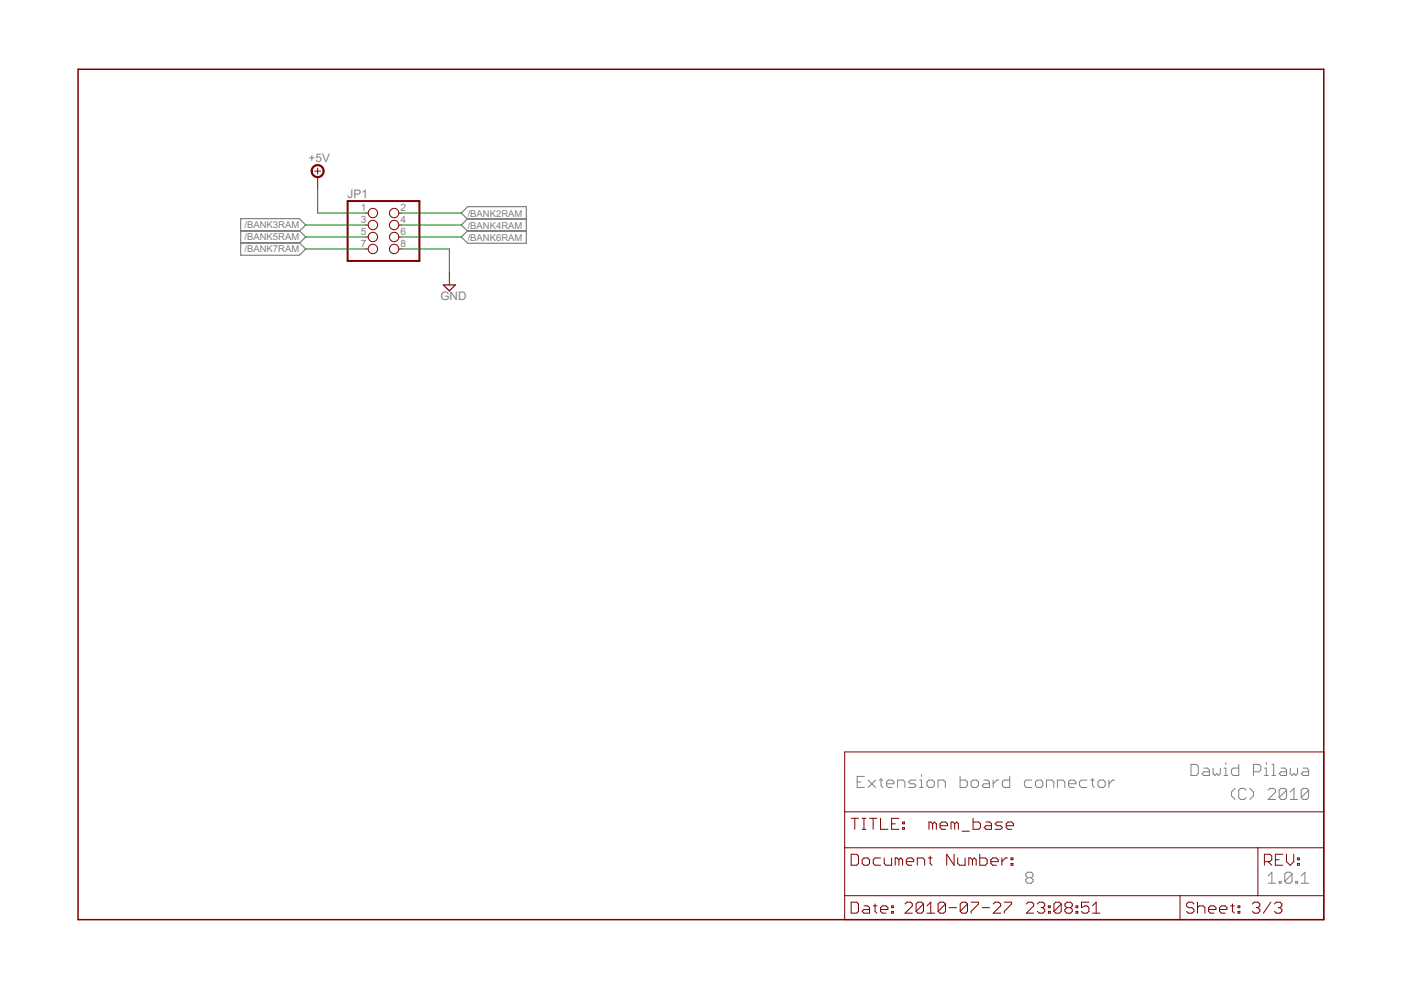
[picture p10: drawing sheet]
<svg xmlns="http://www.w3.org/2000/svg" width="297mm" height="210mm" viewBox="0 0 297 210" stroke-linecap="round" stroke-linejoin="round" font-family="sans-serif">
<defs><g id="words">
<g font-size="2.8" fill="#808080">
<text x="65.4" y="34.4">+5V</text>
<text x="73.7" y="42">JP1</text>
<text x="93.4" y="63.6">GND</text>
</g>
<g font-size="2.4" fill="#808080">
<text x="76.5" y="44.8">1</text>
<text x="76.5" y="47.4">3</text>
<text x="84.9" y="44.8">2</text>
<text x="84.9" y="47.4">4</text>
<text x="76.5" y="49.9">5</text>
<text x="76.5" y="52.4">7</text>
<text x="84.9" y="49.9">6</text>
<text x="84.9" y="52.4">8</text>
</g>
<g font-size="2.2" fill="#808080">
<text x="99.2" y="46">/BANK2RAM</text>
<text x="51.9" y="48.3">/BANK3RAM</text>
<text x="51.9" y="50.8">/BANK5RAM</text>
<text x="51.9" y="53.4">/BANK7RAM</text>
<text x="99.2" y="48.5">/BANK4RAM</text>
<text x="99.2" y="51.1">/BANK6RAM</text>
</g>
</g></defs>
<g fill="#808080" stroke="#808080" stroke-width=".21">
<path d="M181.7 164.6h1.6z"/>
<path d="M181.7 164.6v2.4z"/>
<path d="M181.7 167h1.6z"/>
<path d="M181.7 165.8h.8z"/>
<path d="M184.1 165.4l1.5 1.6z"/>
<path d="M184.1 167l1.5-1.6z"/>
<path d="M186.8 165v1.6z"/>
<path d="M186.8 166.6l.4 .4z"/>
<path d="M186.4 165.4h.8z"/>
<path d="M188.4 167h.7z"/>
<path d="M188 166.6l.4 .4z"/>
<path d="M188 165.8v.8z"/>
<path d="M188 165.8l.4-.4z"/>
<path d="M188.4 165.4h.7z"/>
<path d="M189.1 165.4l.4 .4z"/>
<path d="M189.5 165.8v.4z"/>
<path d="M188 166.2h1.5z"/>
<path d="M190.3 165.4v1.6z"/>
<path d="M190.3 165.4h1.2z"/>
<path d="M191.5 165.4l.4 .4z"/>
<path d="M191.9 165.8v1.2z"/>
<path d="M192.6 167h1.2z"/>
<path d="M193.8 167l.4-.4z"/>
<path d="M193.8 166.2l.4 .4z"/>
<path d="M193 166.2h.8z"/>
<path d="M192.6 165.8l.4 .4z"/>
<path d="M192.6 165.8l.4-.4z"/>
<path d="M193 165.4h1.2z"/>
<path d="M195 165.4h.4z"/>
<path d="M195.4 165.4v1.6z"/>
<path d="M195 167h.7z"/>
<path d="M195.4 164.2v.4z"/>
<path d="M196.9 167h.8z"/>
<path d="M197.7 167l.4-.4z"/>
<path d="M198.1 165.8v.8z"/>
<path d="M197.7 165.4l.4 .4z"/>
<path d="M196.9 165.4h.8z"/>
<path d="M196.5 165.8l.4-.4z"/>
<path d="M196.5 165.8v.8z"/>
<path d="M196.5 166.6l.4 .4z"/>
<path d="M198.9 165.4v1.6z"/>
<path d="M198.9 165.4h1.1z"/>
<path d="M200 165.4l.4 .4z"/>
<path d="M200.4 165.8v1.2z"/>
<path d="M203.6 164.6v2.4z"/>
<path d="M203.6 167h1.1z"/>
<path d="M205.1 166.6l-.4 .4z"/>
<path d="M205.1 165.8v.8z"/>
<path d="M204.7 165.4l.4 .4z"/>
<path d="M203.6 165.4h1.1z"/>
<path d="M206.3 167h.8z"/>
<path d="M207.1 167l.4-.4z"/>
<path d="M207.5 165.8v.8z"/>
<path d="M207.1 165.4l.4 .4z"/>
<path d="M206.3 165.4h.8z"/>
<path d="M206.3 165.4l-.4 .4z"/>
<path d="M205.9 165.8v.8z"/>
<path d="M205.9 166.6l.4 .4z"/>
<path d="M208.6 165.4h.8z"/>
<path d="M209.4 165.4l.4 .4z"/>
<path d="M209.8 165.8v1.2z"/>
<path d="M208.6 167h1.2z"/>
<path d="M208.2 166.6l.4 .4z"/>
<path d="M208.2 166.6l.4-.4z"/>
<path d="M208.6 166.2h1.2z"/>
<path d="M210.6 165.4v1.6z"/>
<path d="M210.6 166.2l.7-.8z"/>
<path d="M211.3 165.4h.4z"/>
<path d="M214.1 164.6v2.4z"/>
<path d="M212.9 167h1.2z"/>
<path d="M212.5 166.6l.4 .4z"/>
<path d="M212.5 165.8v.8z"/>
<path d="M212.5 165.8l.4-.4z"/>
<path d="M212.9 165.4h1.2z"/>
<path d="M217.6 165.4h1.2z"/>
<path d="M217.6 165.4l-.4 .4z"/>
<path d="M217.2 165.8v.8z"/>
<path d="M217.2 166.6l.4 .4z"/>
<path d="M217.6 167h1.2z"/>
<path d="M219.9 167h.8z"/>
<path d="M221.1 166.6l-.4 .4z"/>
<path d="M221.1 165.8v.8z"/>
<path d="M220.7 165.4l.4 .4z"/>
<path d="M219.9 165.4h.8z"/>
<path d="M219.9 165.4l-.4 .4z"/>
<path d="M219.5 165.8v.8z"/>
<path d="M219.5 166.6l.4 .4z"/>
<path d="M221.9 165.4v1.6z"/>
<path d="M221.9 165.4h1.1z"/>
<path d="M223 165.4l.4 .4z"/>
<path d="M223.4 165.8v1.2z"/>
<path d="M224.2 165.4v1.6z"/>
<path d="M224.2 165.4h1.2z"/>
<path d="M225.4 165.4l.4 .4z"/>
<path d="M225.8 165.8v1.2z"/>
<path d="M226.9 167h.8z"/>
<path d="M226.5 166.6l.4 .4z"/>
<path d="M226.5 165.8v.8z"/>
<path d="M226.5 165.8l.4-.4z"/>
<path d="M226.9 165.4h.8z"/>
<path d="M227.7 165.4l.4 .4z"/>
<path d="M228.1 165.8v.4z"/>
<path d="M226.5 166.2h1.6z"/>
<path d="M229.3 165.4h1.1z"/>
<path d="M228.9 165.8l.4-.4z"/>
<path d="M228.9 165.8v.8z"/>
<path d="M228.9 166.6l.4 .4z"/>
<path d="M229.3 167h1.1z"/>
<path d="M231.6 165v1.6z"/>
<path d="M231.6 166.6l.4 .4z"/>
<path d="M231.2 165.4h.8z"/>
<path d="M233.2 167h.8z"/>
<path d="M234.3 166.6l-.3 .4z"/>
<path d="M234.3 165.8v.8z"/>
<path d="M234 165.4l.3 .4z"/>
<path d="M233.2 165.4h.8z"/>
<path d="M233.2 165.4l-.4 .4z"/>
<path d="M232.8 165.8v.8z"/>
<path d="M232.8 166.6l.4 .4z"/>
<path d="M235.1 165.4v1.6z"/>
<path d="M235.1 166.2l.8-.8z"/>
<path d="M235.9 165.4h.4z"/>
<path d="M252.5 162.1v2.3z"/>
<path d="M252.5 164.4h1.2z"/>
<path d="M254.1 164l-.4 .4z"/>
<path d="M254.1 162.5v1.5z"/>
<path d="M253.7 162.1l.4 .4z"/>
<path d="M252.5 162.1h1.2z"/>
<path d="M255.2 162.9h.8z"/>
<path d="M256 162.9l.4 .3z"/>
<path d="M256.4 163.2v1.2z"/>
<path d="M255.2 164.4h1.2z"/>
<path d="M254.8 164l.4 .4z"/>
<path d="M254.8 164l.4-.4z"/>
<path d="M255.2 163.6h1.2z"/>
<path d="M257.2 162.9v1.1z"/>
<path d="M257.2 164l.4 .4z"/>
<path d="M258 164l-.4 .4z"/>
<path d="M258 164l.4 .4z"/>
<path d="M258.7 164l-.3 .4z"/>
<path d="M258.7 162.9v1.1z"/>
<path d="M259.5 162.9h.4z"/>
<path d="M259.9 162.9v1.5z"/>
<path d="M259.5 164.4h.8z"/>
<path d="M259.9 161.7v.4z"/>
<path d="M262.6 162.1v2.3z"/>
<path d="M261.5 164.4h1.1z"/>
<path d="M261.1 164l.4 .4z"/>
<path d="M261.1 163.2v.8z"/>
<path d="M261.1 163.2l.4-.3z"/>
<path d="M261.5 162.9h1.1z"/>
<path d="M265.8 162.1v2.3z"/>
<path d="M265.8 162.1h1.1z"/>
<path d="M266.9 162.1l.4 .4z"/>
<path d="M267.3 162.5v.7z"/>
<path d="M267.3 163.2l-.4 .4z"/>
<path d="M265.8 163.6h1.1z"/>
<path d="M268.1 162.9h.4z"/>
<path d="M268.5 162.9v1.5z"/>
<path d="M268.1 164.4h.8z"/>
<path d="M268.5 161.7v.4z"/>
<path d="M269.7 162.1h.3z"/>
<path d="M270 162.1v2.3z"/>
<path d="M269.7 164.4h.7z"/>
<path d="M271.6 162.9h.8z"/>
<path d="M272.4 162.9l.4 .3z"/>
<path d="M272.8 163.2v1.2z"/>
<path d="M271.6 164.4h1.2z"/>
<path d="M271.2 164l.4 .4z"/>
<path d="M271.2 164l.4-.4z"/>
<path d="M271.6 163.6h1.2z"/>
<path d="M273.6 162.9v1.1z"/>
<path d="M273.6 164l.3 .4z"/>
<path d="M273.9 164.4l.4-.4z"/>
<path d="M274.3 164l.4 .4z"/>
<path d="M275.1 164l-.4 .4z"/>
<path d="M275.1 162.9v1.1z"/>
<path d="M276.3 162.9h.8z"/>
<path d="M277.1 162.9l.4 .3z"/>
<path d="M277.5 163.2v1.2z"/>
<path d="M276.3 164.4h1.2z"/>
<path d="M275.9 164l.4 .4z"/>
<path d="M275.9 164l.4-.4z"/>
<path d="M276.3 163.6h1.2z"/>
<path d="M261.1 168.7l.8 .8z"/>
<path d="M261.1 167.9v.8z"/>
<path d="M261.9 167.2l-.8 .7z"/>
<path d="M263.8 167.2l.4 .3z"/>
<path d="M263 167.2h.8z"/>
<path d="M262.6 167.5l.4-.3z"/>
<path d="M262.6 167.5v1.6z"/>
<path d="M262.6 169.1l.4 .4z"/>
<path d="M263 169.5h.8z"/>
<path d="M264.2 169.1l-.4 .4z"/>
<path d="M265 169.5l.8-.8z"/>
<path d="M265.8 167.9v.8z"/>
<path d="M265 167.2l.8 .7z"/>
<path d="M268.9 169.5h1.5z"/>
<path d="M268.9 169.5l1.5-1.6z"/>
<path d="M270.4 167.5v.4z"/>
<path d="M270 167.2l.4 .3z"/>
<path d="M269.3 167.2h.7z"/>
<path d="M269.3 167.2l-.4 .3z"/>
<path d="M271.2 167.5v1.6z"/>
<path d="M271.2 167.5l.4-.3z"/>
<path d="M271.6 167.2h.8z"/>
<path d="M272.4 167.2l.4 .3z"/>
<path d="M272.8 167.5v1.6z"/>
<path d="M272.8 169.1l-.4 .4z"/>
<path d="M271.6 169.5h.8z"/>
<path d="M271.2 169.1l.4 .4z"/>
<path d="M271.2 169.1l1.6-1.6z"/>
<path d="M273.6 167.9l.7-.7z"/>
<path d="M274.3 167.2v2.3z"/>
<path d="M273.6 169.5h1.5z"/>
<path d="M275.9 167.5v1.6z"/>
<path d="M275.9 167.5l.4-.3z"/>
<path d="M276.3 167.2h.8z"/>
<path d="M277.1 167.2l.4 .3z"/>
<path d="M277.5 167.5v1.6z"/>
<path d="M277.5 169.1l-.4 .4z"/>
<path d="M276.3 169.5h.8z"/>
<path d="M275.9 169.1l.4 .4z"/>
<path d="M275.9 169.1l1.6-1.6z"/>
<path d="M269.7 184.9l-.8 .8z"/>
<path d="M269.7 184.9v2.4z"/>
<path d="M268.9 187.3h1.5z"/>
<path d="M271.2 186.9v.4z"/>
<path d="M271.2 186.9h.4z"/>
<path d="M271.6 186.9v.4z"/>
<path d="M271.2 187.3h.4z"/>
<path d="M272.4 185.3v1.6z"/>
<path d="M272.4 185.3l.4-.4z"/>
<path d="M272.8 184.9h.8z"/>
<path d="M273.6 184.9l.3 .4z"/>
<path d="M273.9 185.3v1.6z"/>
<path d="M273.9 186.9l-.3 .4z"/>
<path d="M272.8 187.3h.8z"/>
<path d="M272.4 186.9l.4 .4z"/>
<path d="M273.9 185.3l-1.5 1.6z"/>
<path d="M274.7 186.9v.4z"/>
<path d="M274.7 186.9h.4z"/>
<path d="M275.1 186.9v.4z"/>
<path d="M274.7 187.3h.4z"/>
<path d="M275.9 185.7l.8-.8z"/>
<path d="M276.7 184.9v2.4z"/>
<path d="M275.9 187.3h1.6z"/>
<path d="M217.5 185.3l.4-.4z"/>
<path d="M217.9 184.9h.8z"/>
<path d="M218.7 184.9l.3 .4z"/>
<path d="M219 185.3v.4z"/>
<path d="M219 185.7l-.3 .4z"/>
<path d="M218.7 186.1l.3 .4z"/>
<path d="M219 186.5v.4z"/>
<path d="M219 186.9l-.3 .4z"/>
<path d="M217.9 187.3h.8z"/>
<path d="M217.5 186.9l.4 .4z"/>
<path d="M217.5 186.5v.4z"/>
<path d="M217.5 186.5l.4-.4z"/>
<path d="M217.5 185.7l.4 .4z"/>
<path d="M217.5 185.3v.4z"/>
<path d="M217.9 186.1h.8z"/>
</g>
<g fill="#808080" stroke="#808080" stroke-width=".25">
<path d="M97.8 45.2l1.4-1.4z"/>
<path d="M99.2 43.8h12.4z"/>
<path d="M97.8 45.2l1.4 1.3z"/>
<path d="M99.2 46.5h12.4z"/>
<path d="M111.6 43.8v2.7z"/>
<path d="M63.5 49l1.3-1.3z"/>
<path d="M51 49h12.5z"/>
<path d="M63.5 46.4l1.3 1.3z"/>
<path d="M51 46.4h12.5z"/>
<path d="M51 46.4v2.6z"/>
<path d="M97.8 47.7l1.4-1.3z"/>
<path d="M99.2 46.4h12.4z"/>
<path d="M97.8 47.7l1.4 1.3z"/>
<path d="M99.2 49h12.4z"/>
<path d="M111.6 46.4v2.6z"/>
<path d="M63.5 51.6l1.3-1.4z"/>
<path d="M51 51.6h12.5z"/>
<path d="M63.5 48.9l1.3 1.3z"/>
<path d="M51 48.9h12.5z"/>
<path d="M51 48.9v2.7z"/>
<path d="M97.8 50.2l1.4-1.3z"/>
<path d="M99.2 48.9h12.4z"/>
<path d="M97.8 50.2l1.4 1.4z"/>
<path d="M99.2 51.6h12.4z"/>
<path d="M111.6 48.9v2.7z"/>
<path d="M63.5 54.1l1.3-1.3z"/>
<path d="M51 54.1h12.5z"/>
<path d="M63.5 51.4l1.3 1.4z"/>
<path d="M51 51.4h12.5z"/>
<path d="M51 51.4v2.7z"/>
</g>
<g fill="#800000" stroke="#800000" stroke-width=".32">
<path d="M16.6 14.7v180.3z"/>
<path d="M16.6 195h264.1z"/>
<path d="M280.7 14.7v180.3z"/>
<path d="M16.6 14.7h264.1z"/>
</g>
<g fill="#800000" stroke="#800000" stroke-width=".21">
<path d="M179.1 195h71.1z"/>
<path d="M266.7 179.7h14z"/>
<path d="M179.1 189.9v5.1z"/>
<path d="M180.5 191.3v2.3z"/>
<path d="M180.5 193.6h1.1z"/>
<path d="M181.6 193.6l.4-.4z"/>
<path d="M182 191.7v1.5z"/>
<path d="M181.6 191.3l.4 .4z"/>
<path d="M180.5 191.3h1.1z"/>
<path d="M183.2 192.1h.8z"/>
<path d="M184 192.1l.4 .3z"/>
<path d="M184.4 192.4v1.2z"/>
<path d="M183.2 193.6h1.2z"/>
<path d="M182.8 193.2l.4 .4z"/>
<path d="M183.2 192.8l-.4 .4z"/>
<path d="M183.2 192.8h1.2z"/>
<path d="M185.5 191.7v1.5z"/>
<path d="M185.5 193.2l.4 .4z"/>
<path d="M185.1 192.1h.8z"/>
<path d="M187.1 193.6h.8z"/>
<path d="M186.7 193.2l.4 .4z"/>
<path d="M186.7 192.4v.8z"/>
<path d="M186.7 192.4l.4-.3z"/>
<path d="M187.1 192.1h.8z"/>
<path d="M187.9 192.1l.4 .3z"/>
<path d="M188.3 192.4v.4z"/>
<path d="M186.7 192.8h1.6z"/>
<path d="M189 192.1h.4z"/>
<path d="M189.4 192.1v.3z"/>
<path d="M189 192.4h.4z"/>
<path d="M189 192.1v.3z"/>
<path d="M189 193.2h.4z"/>
<path d="M189.4 193.2v.4z"/>
<path d="M189 193.6h.4z"/>
<path d="M189 193.2v.4z"/>
<path d="M191.9 193.6h1.5z"/>
<path d="M191.9 193.6l1.5-1.5z"/>
<path d="M193.4 191.7v.4z"/>
<path d="M193.1 191.3l.3 .4z"/>
<path d="M192.3 191.3h.8z"/>
<path d="M191.9 191.7l.4-.4z"/>
<path d="M194.2 191.7v1.5z"/>
<path d="M194.2 191.7l.4-.4z"/>
<path d="M194.6 191.3h.8z"/>
<path d="M195.4 191.3l.4 .4z"/>
<path d="M195.8 191.7v1.5z"/>
<path d="M195.4 193.6l.4-.4z"/>
<path d="M194.6 193.6h.8z"/>
<path d="M194.2 193.2l.4 .4z"/>
<path d="M194.2 193.2l1.6-1.5z"/>
<path d="M196.6 192.1l.7-.8z"/>
<path d="M197.3 191.3v2.3z"/>
<path d="M196.6 193.6h1.5z"/>
<path d="M198.9 191.7v1.5z"/>
<path d="M198.9 191.7l.4-.4z"/>
<path d="M199.3 191.3h.8z"/>
<path d="M200.1 191.3l.4 .4z"/>
<path d="M200.5 191.7v1.5z"/>
<path d="M200.1 193.6l.4-.4z"/>
<path d="M199.3 193.6h.8z"/>
<path d="M198.9 193.2l.4 .4z"/>
<path d="M200.5 191.7l-1.6 1.5z"/>
<path d="M201.2 192.4h1.6z"/>
<path d="M203.6 191.7v1.5z"/>
<path d="M203.6 191.7l.4-.4z"/>
<path d="M204 191.3h.7z"/>
<path d="M204.7 191.3l.4 .4z"/>
<path d="M205.1 191.7v1.5z"/>
<path d="M205.1 193.2l-.4 .4z"/>
<path d="M204 193.6h.7z"/>
<path d="M203.6 193.2l.4 .4z"/>
<path d="M205.1 191.7l-1.5 1.5z"/>
<path d="M205.9 191.3h1.6z"/>
<path d="M207.5 191.3v.4z"/>
<path d="M207.5 191.7l-1.6 1.5z"/>
<path d="M205.9 193.2v.4z"/>
<path d="M208.3 192.4h1.5z"/>
<path d="M210.6 193.6h1.6z"/>
<path d="M210.6 193.6l1.6-1.5z"/>
<path d="M212.2 191.7v.4z"/>
<path d="M211.8 191.3l.4 .4z"/>
<path d="M211 191.3h.8z"/>
<path d="M210.6 191.7l.4-.4z"/>
<path d="M212.9 191.3h1.6z"/>
<path d="M214.5 191.3v.4z"/>
<path d="M214.5 191.7l-1.6 1.5z"/>
<path d="M212.9 193.2v.4z"/>
<path d="M217.6 193.6h1.6z"/>
<path d="M217.6 193.6l1.6-1.5z"/>
<path d="M219.2 191.7v.4z"/>
<path d="M218.8 191.3l.4 .4z"/>
<path d="M218 191.3h.8z"/>
<path d="M217.6 191.7l.4-.4z"/>
<path d="M219.9 191.7l.4-.4z"/>
<path d="M220.3 191.3h.8z"/>
<path d="M221.1 191.3l.4 .4z"/>
<path d="M221.5 191.7v.4z"/>
<path d="M221.1 192.4l.4-.3z"/>
<path d="M220.7 192.4h.4z"/>
<path d="M221.1 192.4l.4 .4z"/>
<path d="M221.5 192.8v.4z"/>
<path d="M221.1 193.6l.4-.4z"/>
<path d="M220.3 193.6h.8z"/>
<path d="M219.9 193.2l.4 .4z"/>
<path d="M222.3 192.1h.4z"/>
<path d="M222.7 192.1v.3z"/>
<path d="M222.3 192.4h.4z"/>
<path d="M222.3 192.1v.3z"/>
<path d="M222.3 193.2h.4z"/>
<path d="M222.7 193.2v.4z"/>
<path d="M222.3 193.6h.4z"/>
<path d="M222.3 193.2v.4z"/>
<path d="M223.5 191.7v1.5z"/>
<path d="M223.5 191.7l.3-.4z"/>
<path d="M223.8 191.3h.8z"/>
<path d="M224.6 191.3l.4 .4z"/>
<path d="M225 191.7v1.5z"/>
<path d="M225 193.2l-.4 .4z"/>
<path d="M223.8 193.6h.8z"/>
<path d="M223.5 193.2l.3 .4z"/>
<path d="M225 191.7l-1.5 1.5z"/>
<path d="M225.8 191.7l.4-.4z"/>
<path d="M226.2 191.3h.8z"/>
<path d="M227 191.3l.4 .4z"/>
<path d="M227.4 191.7v.4z"/>
<path d="M227.4 192.1l-.4 .3z"/>
<path d="M227 192.4l.4 .4z"/>
<path d="M227.4 192.8v.4z"/>
<path d="M227.4 193.2l-.4 .4z"/>
<path d="M226.2 193.6h.8z"/>
<path d="M225.8 193.2l.4 .4z"/>
<path d="M225.8 192.8v.4z"/>
<path d="M225.8 192.8l.4-.4z"/>
<path d="M225.8 192.1l.4 .3z"/>
<path d="M225.8 191.7v.4z"/>
<path d="M226.2 192.4h.8z"/>
<path d="M228.1 192.1h.4z"/>
<path d="M228.5 192.1v.3z"/>
<path d="M228.1 192.4h.4z"/>
<path d="M228.1 192.1v.3z"/>
<path d="M228.1 193.2h.4z"/>
<path d="M228.5 193.2v.4z"/>
<path d="M228.1 193.6h.4z"/>
<path d="M228.1 193.2v.4z"/>
<path d="M229.3 191.3h1.6z"/>
<path d="M229.3 191.3v1.1z"/>
<path d="M229.3 192.4l.8-.3z"/>
<path d="M230.1 192.1h.4z"/>
<path d="M230.5 192.1l.4 .3z"/>
<path d="M230.9 192.4v.8z"/>
<path d="M230.5 193.6l.4-.4z"/>
<path d="M229.7 193.6h.8z"/>
<path d="M229.3 193.2l.4 .4z"/>
<path d="M231.6 192.1l.8-.8z"/>
<path d="M232.4 191.3v2.3z"/>
<path d="M231.6 193.6h1.6z"/>
<path d="M179.1 189.9h71.1z"/>
<path d="M179.1 179.7v10.2z"/>
<path d="M280.7 179.7v10.2z"/>
<path d="M250.2 189.9v5.1z"/>
<path d="M250.2 189.9h16.5z"/>
<path d="M250.2 195h30.5z"/>
<path d="M252.7 191.3l.4 .4z"/>
<path d="M251.9 191.3h.8z"/>
<path d="M251.9 191.3l-.3 .4z"/>
<path d="M251.6 191.7v.4z"/>
<path d="M251.6 192.1l.3 .3z"/>
<path d="M251.9 192.4h.8z"/>
<path d="M252.7 192.4l.4 .4z"/>
<path d="M253.1 192.8v.4z"/>
<path d="M252.7 193.6l.4-.4z"/>
<path d="M251.9 193.6h.8z"/>
<path d="M251.6 193.2l.3 .4z"/>
<path d="M253.9 191.3v2.3z"/>
<path d="M253.9 192.4l.4-.3z"/>
<path d="M254.3 192.1h.8z"/>
<path d="M255.1 192.1l.4 .3z"/>
<path d="M255.5 192.4v1.2z"/>
<path d="M256.6 193.6h.8z"/>
<path d="M256.2 193.2l.4 .4z"/>
<path d="M256.2 192.4v.8z"/>
<path d="M256.2 192.4l.4-.3z"/>
<path d="M256.6 192.1h.8z"/>
<path d="M257.4 192.1l.4 .3z"/>
<path d="M257.8 192.4v.4z"/>
<path d="M256.2 192.8h1.6z"/>
<path d="M259 193.6h.8z"/>
<path d="M258.6 193.2l.4 .4z"/>
<path d="M258.6 192.4v.8z"/>
<path d="M258.6 192.4l.4-.3z"/>
<path d="M259 192.1h.8z"/>
<path d="M259.8 192.1l.3 .3z"/>
<path d="M260.1 192.4v.4z"/>
<path d="M258.6 192.8h1.5z"/>
<path d="M261.3 191.7v1.5z"/>
<path d="M261.3 193.2l.4 .4z"/>
<path d="M260.9 192.1h.8z"/>
<path d="M262.5 192.1h.4z"/>
<path d="M262.9 192.1v.3z"/>
<path d="M262.5 192.4h.4z"/>
<path d="M262.5 192.1v.3z"/>
<path d="M262.5 193.2h.4z"/>
<path d="M262.9 193.2v.4z"/>
<path d="M262.5 193.6h.4z"/>
<path d="M262.5 193.2v.4z"/>
<path d="M265.5 191.7l.4-.4z"/>
<path d="M265.9 191.3h.8z"/>
<path d="M266.7 191.3l.4 .4z"/>
<path d="M267.1 191.7v.4z"/>
<path d="M266.7 192.4l.4-.3z"/>
<path d="M266.3 192.4h.4z"/>
<path d="M266.7 192.4l.4 .4z"/>
<path d="M267.1 192.8v.4z"/>
<path d="M266.7 193.6l.4-.4z"/>
<path d="M265.9 193.6h.8z"/>
<path d="M265.5 193.2l.4 .4z"/>
<path d="M269.4 191.3l-1.5 2.3z"/>
<path d="M270.2 191.7l.4-.4z"/>
<path d="M270.6 191.3h.8z"/>
<path d="M271.4 191.3l.4 .4z"/>
<path d="M271.8 191.7v.4z"/>
<path d="M271.4 192.4l.4-.3z"/>
<path d="M271 192.4h.4z"/>
<path d="M271.4 192.4l.4 .4z"/>
<path d="M271.8 192.8v.4z"/>
<path d="M271.4 193.6l.4-.4z"/>
<path d="M270.6 193.6h.8z"/>
<path d="M270.2 193.2l.4 .4z"/>
<path d="M268.1 181.1v2.4z"/>
<path d="M268.1 181.1h1.1z"/>
<path d="M269.2 181.1l.4 .4z"/>
<path d="M269.6 181.5v.8z"/>
<path d="M269.6 182.3l-.4 .4z"/>
<path d="M268.1 182.7h1.1z"/>
<path d="M268.9 182.7l.7 .8z"/>
<path d="M270.4 181.1h1.6z"/>
<path d="M270.4 181.1v2.4z"/>
<path d="M270.4 183.5h1.6z"/>
<path d="M270.4 182.3h.8z"/>
<path d="M272.8 181.1v1.6z"/>
<path d="M272.8 182.7l.7 .8z"/>
<path d="M273.5 183.5l.8-.8z"/>
<path d="M274.3 181.1v1.6z"/>
<path d="M275.1 181.9h.4z"/>
<path d="M275.5 181.9v.4z"/>
<path d="M275.1 182.3h.4z"/>
<path d="M275.1 181.9v.4z"/>
<path d="M275.1 183.1h.4z"/>
<path d="M275.5 183.1v.4z"/>
<path d="M275.1 183.5h.4z"/>
<path d="M275.1 183.1v.4z"/>
<path d="M266.7 179.7v10.2z"/>
<path d="M179.1 179.7h87.6z"/>
<path d="M266.7 189.9h14z"/>
<path d="M280.7 189.9v5.1z"/>
<path d="M179.1 172.1v7.6z"/>
<path d="M179.1 159.4h101.6z"/>
<path d="M280.7 159.4v12.7z"/>
<path d="M179.1 172.1h101.6z"/>
<path d="M179.1 159.4v12.7z"/>
<path d="M280.7 172.1v7.6z"/>
<path d="M181.2 173.5v2.3z"/>
<path d="M180.5 173.5h1.5z"/>
<path d="M182.8 175.8h.8z"/>
<path d="M183.2 173.5v2.3z"/>
<path d="M182.8 173.5h.8z"/>
<path d="M185.1 173.5v2.3z"/>
<path d="M184.4 173.5h1.5z"/>
<path d="M186.7 173.5v2.3z"/>
<path d="M186.7 175.8h1.6z"/>
<path d="M189 173.5h1.6z"/>
<path d="M189 173.5v2.3z"/>
<path d="M189 175.8h1.6z"/>
<path d="M189 174.7h.8z"/>
<path d="M191.4 174.3h.3z"/>
<path d="M191.7 174.3v.4z"/>
<path d="M191.4 174.7h.3z"/>
<path d="M191.4 174.3v.4z"/>
<path d="M191.4 175.5h.3z"/>
<path d="M191.7 175.5v.3z"/>
<path d="M191.4 175.8h.3z"/>
<path d="M191.4 175.5v.3z"/>
<path d="M180.5 181.1v2.4z"/>
<path d="M180.5 183.5h1.1z"/>
<path d="M181.6 183.5l.4-.4z"/>
<path d="M182 181.5v1.6z"/>
<path d="M181.6 181.1l.4 .4z"/>
<path d="M180.5 181.1h1.1z"/>
<path d="M183.2 183.5h.8z"/>
<path d="M184 183.5l.4-.4z"/>
<path d="M184.4 182.3v.8z"/>
<path d="M184 181.9l.4 .4z"/>
<path d="M183.2 181.9h.8z"/>
<path d="M183.2 181.9l-.4 .4z"/>
<path d="M182.8 182.3v.8z"/>
<path d="M182.8 183.1l.4 .4z"/>
<path d="M185.5 181.9h1.2z"/>
<path d="M185.5 181.9l-.4 .4z"/>
<path d="M185.1 182.3v.8z"/>
<path d="M185.1 183.1l.4 .4z"/>
<path d="M185.5 183.5h1.2z"/>
<path d="M187.5 181.9v1.2z"/>
<path d="M187.5 183.1l.4 .4z"/>
<path d="M187.9 183.5h1.1z"/>
<path d="M189 181.9v1.6z"/>
<path d="M189.8 181.9v1.6z"/>
<path d="M189.8 181.9h.4z"/>
<path d="M190.2 181.9l.4 .4z"/>
<path d="M190.6 182.3v1.2z"/>
<path d="M190.6 182.3l.4-.4z"/>
<path d="M191 181.9l.4 .4z"/>
<path d="M191.4 182.3v1.2z"/>
<path d="M192.5 183.5h.8z"/>
<path d="M192.2 183.1l.3 .4z"/>
<path d="M192.2 182.3v.8z"/>
<path d="M192.2 182.3l.3-.4z"/>
<path d="M192.5 181.9h.8z"/>
<path d="M193.3 181.9l.4 .4z"/>
<path d="M193.7 182.3v.4z"/>
<path d="M192.2 182.7h1.5z"/>
<path d="M194.5 181.9v1.6z"/>
<path d="M194.5 181.9h1.2z"/>
<path d="M195.7 181.9l.3 .4z"/>
<path d="M196 182.3v1.2z"/>
<path d="M197.2 181.5v1.6z"/>
<path d="M197.2 183.1l.4 .4z"/>
<path d="M196.8 181.9h.8z"/>
<path d="M200.7 181.1v2.4z"/>
<path d="M200.7 181.1l1.6 2.4z"/>
<path d="M202.3 181.1v2.4z"/>
<path d="M203.1 181.9v1.2z"/>
<path d="M203.1 183.1l.4 .4z"/>
<path d="M203.5 183.5h1.1z"/>
<path d="M204.6 181.9v1.6z"/>
<path d="M205.4 181.9v1.6z"/>
<path d="M205.4 181.9h.4z"/>
<path d="M205.8 181.9l.4 .4z"/>
<path d="M206.2 182.3v1.2z"/>
<path d="M206.2 182.3l.4-.4z"/>
<path d="M206.6 181.9l.4 .4z"/>
<path d="M207 182.3v1.2z"/>
<path d="M207.7 181.1v2.4z"/>
<path d="M207.7 183.5h1.2z"/>
<path d="M208.9 183.5l.4-.4z"/>
<path d="M209.3 182.3v.8z"/>
<path d="M208.9 181.9l.4 .4z"/>
<path d="M207.7 181.9h1.2z"/>
<path d="M210.5 183.5h.7z"/>
<path d="M210.1 183.1l.4 .4z"/>
<path d="M210.1 182.3v.8z"/>
<path d="M210.1 182.3l.4-.4z"/>
<path d="M210.5 181.9h.7z"/>
<path d="M211.2 181.9l.4 .4z"/>
<path d="M211.6 182.3v.4z"/>
<path d="M210.1 182.7h1.5z"/>
<path d="M212.4 181.9v1.6z"/>
<path d="M212.4 182.7l.8-.8z"/>
<path d="M213.2 181.9h.4z"/>
<path d="M214.4 181.9h.4z"/>
<path d="M214.8 181.9v.4z"/>
<path d="M214.4 182.3h.4z"/>
<path d="M214.4 181.9v.4z"/>
<path d="M214.4 183.1h.4z"/>
<path d="M214.8 183.1v.4z"/>
<path d="M214.4 183.5h.4z"/>
<path d="M214.4 183.1v.4z"/>
<path d="M197 174.3v1.5z"/>
<path d="M197 174.3h.4z"/>
<path d="M197.4 174.3l.3 .4z"/>
<path d="M197.7 174.7v1.1z"/>
<path d="M197.7 174.7l.4-.4z"/>
<path d="M198.1 174.3l.4 .4z"/>
<path d="M198.5 174.7v1.1z"/>
<path d="M199.7 175.8h.8z"/>
<path d="M199.3 175.5l.4 .3z"/>
<path d="M199.3 174.7v.8z"/>
<path d="M199.3 174.7l.4-.4z"/>
<path d="M199.7 174.3h.8z"/>
<path d="M200.5 174.3l.4 .4z"/>
<path d="M200.9 174.7v.4z"/>
<path d="M199.3 175.1h1.6z"/>
<path d="M201.6 174.3v1.5z"/>
<path d="M201.6 174.3h.4z"/>
<path d="M202 174.3l.4 .4z"/>
<path d="M202.4 174.7v1.1z"/>
<path d="M202.4 174.7l.4-.4z"/>
<path d="M202.8 174.3l.4 .4z"/>
<path d="M203.2 174.7v1.1z"/>
<path d="M204 176.2h1.5z"/>
<path d="M206.3 173.5v2.3z"/>
<path d="M206.3 175.8h1.2z"/>
<path d="M207.5 175.8l.4-.3z"/>
<path d="M207.9 174.7v.8z"/>
<path d="M207.5 174.3l.4 .4z"/>
<path d="M206.3 174.3h1.2z"/>
<path d="M209 174.3h.8z"/>
<path d="M209.8 174.3l.4 .4z"/>
<path d="M210.2 174.7v1.1z"/>
<path d="M209 175.8h1.2z"/>
<path d="M208.7 175.5l.3 .3z"/>
<path d="M208.7 175.5l.3-.4z"/>
<path d="M209 175.1h1.2z"/>
<path d="M211 175.8h1.2z"/>
<path d="M212.2 175.8l.4-.3z"/>
<path d="M212.2 175.1l.4 .4z"/>
<path d="M211.4 175.1h.8z"/>
<path d="M211 174.7l.4 .4z"/>
<path d="M211 174.7l.4-.4z"/>
<path d="M211.4 174.3h1.2z"/>
<path d="M213.7 175.8h.8z"/>
<path d="M213.3 175.5l.4 .3z"/>
<path d="M213.3 174.7v.8z"/>
<path d="M213.3 174.7l.4-.4z"/>
<path d="M213.7 174.3h.8z"/>
<path d="M214.5 174.3l.4 .4z"/>
<path d="M214.9 174.7v.4z"/>
<path d="M213.3 175.1h1.6z"/>
<path d="M77.5 45.2h.6z"/>
<path d="M84.6 45.2h.5z"/>
<path d="M77.5 47.7h.6z"/>
<path d="M84.6 47.7h.5z"/>
<path d="M77.5 50.2h.6z"/>
<path d="M84.6 50.2h.5z"/>
<path d="M77.5 52.8h.6z"/>
<path d="M84.6 52.8h.5z"/>
<path d="M67.4 37.5v2.6z"/>
<path d="M66.7 36.3h1.3z"/>
<path d="M67.4 35.6v1.3z"/>
<path d="M95.3 57.9v2.5z"/>
<path d="M66.3 35.3a1.39 1.39 0 0 1 2.2 .3 1.39 1.39 0 0 1-.8 2 1.39 1.39 0 0 1-1.7-1.3h.2a1.14 1.14 0 0 1 1.7-1 1.14 1.14 0 0 1 .1 1.9 1.14 1.14 0 0 1-1.8-.6v-.3h-.2z" fill-rule="evenodd"/>
</g>
<g fill="none" stroke="#800000" stroke-width=".21">
<circle cx="79.1" cy="45.2" r=".99"/>
<circle cx="79.1" cy="47.7" r=".99"/>
<circle cx="79.1" cy="50.2" r=".99"/>
<circle cx="79.1" cy="52.8" r=".99"/>
<circle cx="83.6" cy="45.2" r=".99"/>
<circle cx="83.6" cy="50.2" r=".99"/>
<circle cx="83.6" cy="47.7" r=".99"/>
<circle cx="83.6" cy="52.8" r=".99"/>
</g>
<g fill="#800000" stroke="#800000" stroke-width=".42">
<path d="M73.7 55.3h15.2z"/>
<path d="M88.9 42.6v12.7z"/>
<path d="M73.7 42.6h15.2z"/>
<path d="M73.7 42.6v12.7z"/>
</g>
<g fill="#800000" stroke="#800000" stroke-width=".25">
<path d="M94 60.4h2.5z"/>
<path d="M96.5 60.4l-1.2 1.3z"/>
<path d="M94 60.4l1.3 1.3z"/>
</g>
<g fill="#008000" stroke="#008000" stroke-width=".21">
<path d="M85.1 45.2h12.7z"/>
<path d="M64.8 47.7h12.7z"/>
<path d="M85.1 47.7h12.7z"/>
<path d="M64.8 50.2h12.7z"/>
<path d="M85.1 50.2h12.7z"/>
<path d="M64.8 52.8h12.7z"/>
<path d="M67.4 45.2h10.1z"/>
<path d="M67.4 40.1v5.1z"/>
<path d="M85.1 52.8h10.2z"/>
<path d="M95.3 52.8v5.1z"/>
</g>
<use href="#words"/>
</svg>
